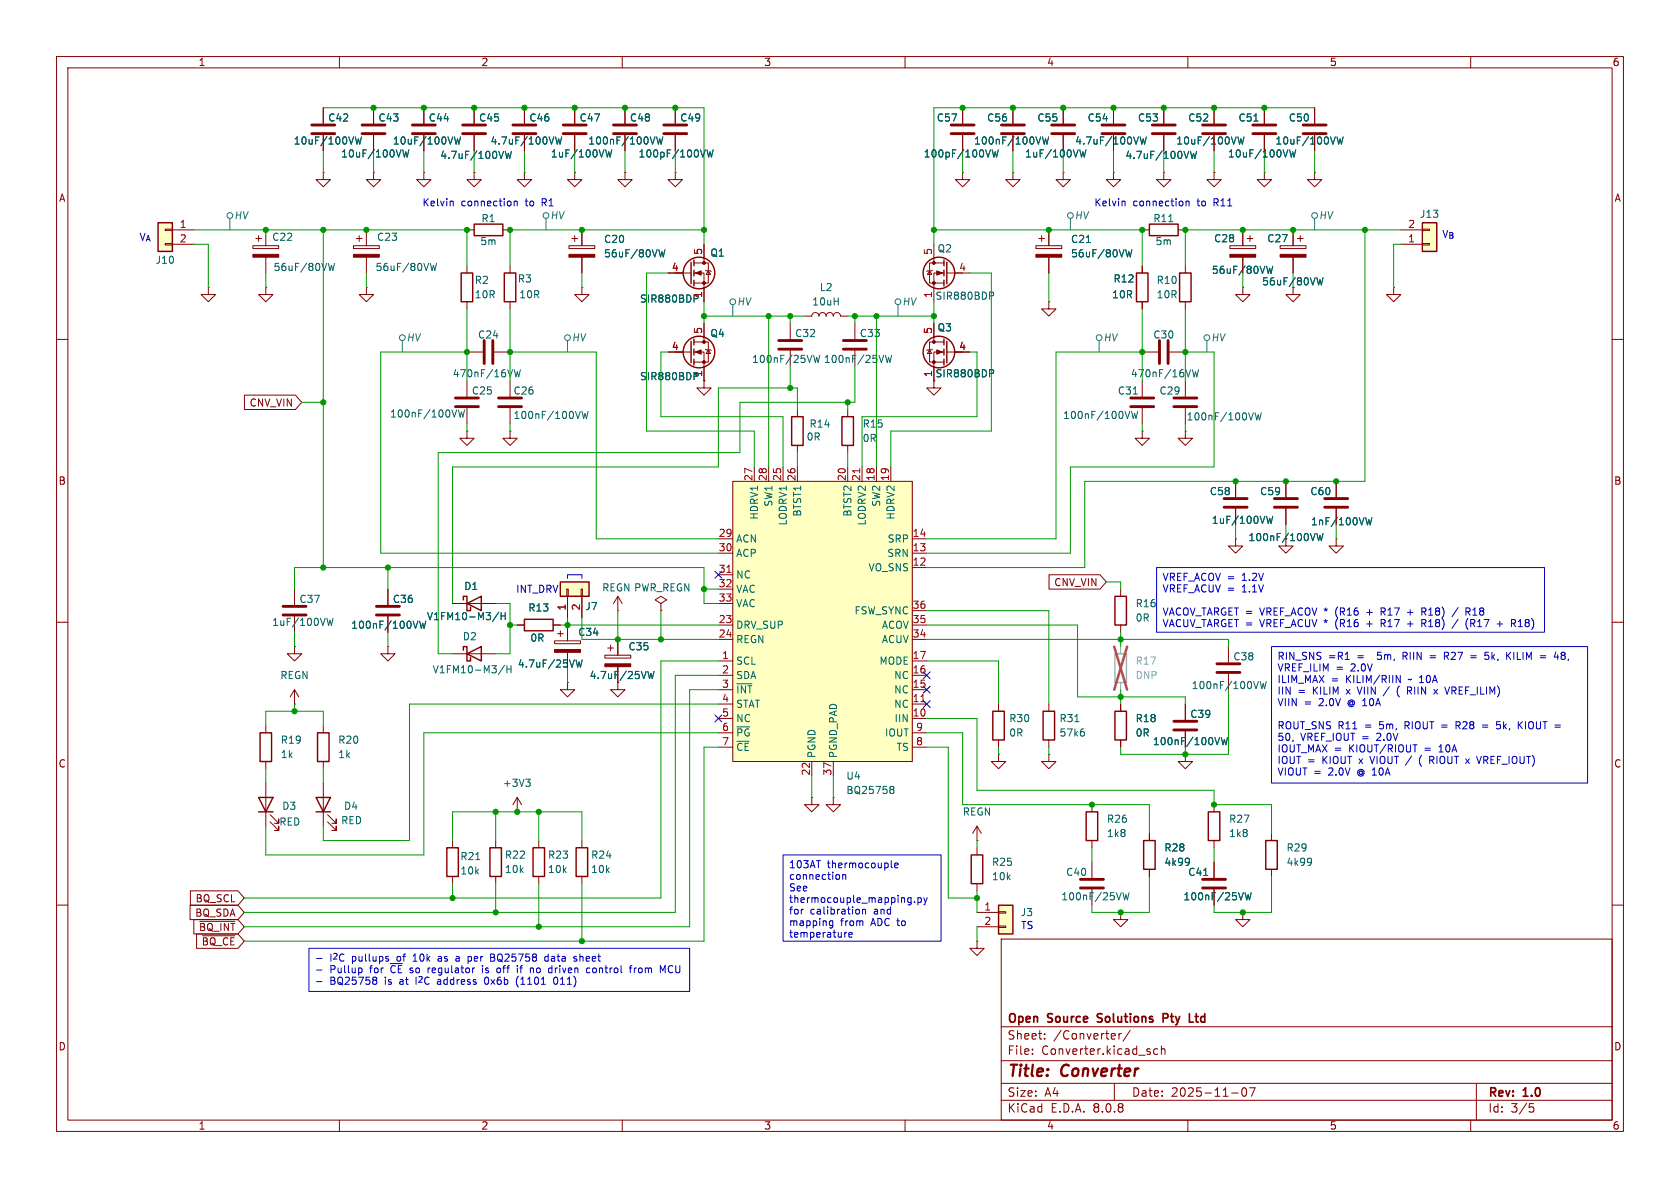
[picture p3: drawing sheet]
<svg xmlns="http://www.w3.org/2000/svg" width="297mm" height="210mm" viewBox="0 0 297 210" stroke-linecap="round" stroke-linejoin="round" font-family="sans-serif">
<defs><g id="words">
<g font-size="2.8" fill="#840000">
<text x="178" y="190.9">Title:</text>
<text x="187.7" y="190.9">Converter</text>
</g>
<g font-size="2.1" fill="#840000">
<text x="178" y="184">Sheet:</text>
<text x="178" y="181.2">Open</text>
<text x="185.3" y="181.2">Source</text>
<text x="186.2" y="184">/Converter/</text>
<text x="194.7" y="181.2">Solutions</text>
<text x="206.9" y="181.2">Pty</text>
<text x="212.1" y="181.2">Ltd</text>
<text x="178" y="186.7">File:</text>
<text x="184.1" y="186.7">Converter.kicad_sch</text>
<text x="178" y="196.9">KiCad</text>
<text x="178" y="194.1">Size:</text>
<text x="184.7" y="194.1">A4</text>
<text x="185.7" y="196.9">E.D.A.</text>
<text x="193.3" y="196.9">8.0.8</text>
<text x="200" y="194.1">Date:</text>
<text x="207" y="194.1">2025-11-07</text>
<text x="263" y="194.3">Rev:</text>
<text x="263" y="196.9">Id:</text>
<text x="267.1" y="196.9">3/5</text>
<text x="269.4" y="194.3">1.0</text>
</g>
<g font-size="1.8" fill="#840000">
<text x="35" y="11.9">1</text>
<text x="85" y="11.9">2</text>
<text x="135" y="11.9">3</text>
<text x="185" y="11.9">4</text>
<text x="235" y="11.9">5</text>
<text x="285" y="11.9">6</text>
<text x="10.3" y="35.9">A</text>
<text x="285.3" y="35.9">A</text>
<text x="44" y="72.1">CNV_VIN</text>
<text x="10.3" y="85.9">B</text>
<text x="285.3" y="85.9">B</text>
<text x="186.3" y="103.8">CNV_VIN</text>
<text x="10.3" y="135.9">C</text>
<text x="285.3" y="135.9">C</text>
<text x="34.5" y="159.7">BQ_SCL</text>
<text x="34.4" y="162.2">BQ_SDA</text>
<text x="35.1" y="164.8">~{BQ_INT}</text>
<text x="35.6" y="167.3">~{BQ_CE}</text>
<text x="10.3" y="185.9">D</text>
<text x="285.3" y="185.9">D</text>
<text x="35" y="199.9">1</text>
<text x="85" y="199.9">2</text>
<text x="135" y="199.9">3</text>
<text x="185" y="199.9">4</text>
<text x="235" y="199.9">5</text>
<text x="285" y="199.9">6</text>
</g>
<g font-size="1.8" fill="#006464">
<text x="57.9" y="21.7">C42</text>
<text x="66.8" y="21.7">C43</text>
<text x="75.7" y="21.7">C44</text>
<text x="84.6" y="21.7">C45</text>
<text x="93.5" y="21.7">C46</text>
<text x="102.4" y="21.7">C47</text>
<text x="111.3" y="21.7">C48</text>
<text x="120.2" y="21.7">C49</text>
<text x="165.5" y="21.7">C57</text>
<text x="174.4" y="21.7">C56</text>
<text x="183.3" y="21.7">C55</text>
<text x="192.2" y="21.7">C54</text>
<text x="201.1" y="21.7">C53</text>
<text x="210" y="21.7">C52</text>
<text x="218.9" y="21.7">C51</text>
<text x="227.7" y="21.7">C50</text>
<text x="51.8" y="25.8">10uF/100VW</text>
<text x="60.2" y="28">10uF/100VW</text>
<text x="69.4" y="25.8">10uF/100VW</text>
<text x="77.7" y="28.3">4.7uF/100VW</text>
<text x="86.6" y="25.8">4.7uF/100VW</text>
<text x="97.3" y="28">1uF/100VW</text>
<text x="103.9" y="25.8">100nF/100VW</text>
<text x="112.8" y="28">100pF/100VW</text>
<text x="163.2" y="28">100pF/100VW</text>
<text x="172.1" y="25.8">100nF/100VW</text>
<text x="181.1" y="28">1uF/100VW</text>
<text x="190" y="25.8">4.7uF/100VW</text>
<text x="198.9" y="28.3">4.7uF/100VW</text>
<text x="207.8" y="25.8">10uF/100VW</text>
<text x="217" y="28">10uF/100VW</text>
<text x="225.4" y="25.8">10uF/100VW</text>
<text x="85" y="39.5">R1</text>
<text x="203.8" y="39.5">R11</text>
<text x="250.9" y="38.7">J13</text>
<text x="27.4" y="46.8">J10</text>
<text x="48" y="42.8">C22</text>
<text x="66.6" y="42.8">C23</text>
<text x="84.8" y="43.5">5m</text>
<text x="106.7" y="45.7">56uF/80VW</text>
<text x="106.7" y="43.2">C20</text>
<text x="125.5" y="45.6">Q1</text>
<text x="165.6" y="44.8">Q2</text>
<text x="189.2" y="45.7">56uF/80VW</text>
<text x="189.2" y="43.2">C21</text>
<text x="204.2" y="43.5">5m</text>
<text x="214.5" y="43">C28</text>
<text x="223.9" y="43">C27</text>
<text x="48.3" y="48.1">56uF/80VW</text>
<text x="66.3" y="48.1">56uF/80VW</text>
<text x="83.8" y="50.4">R2</text>
<text x="83.8" y="52.9">10R</text>
<text x="91.4" y="50.1">R3</text>
<text x="91.7" y="52.9">10R</text>
<text x="113" y="53.7">SIR880BDP</text>
<text x="144.8" y="51.7">L2</text>
<text x="165.3" y="53.2">SIR880BDP</text>
<text x="196.5" y="52.9">10R</text>
<text x="196.8" y="50.1">R12</text>
<text x="204.4" y="50.4">R10</text>
<text x="204.4" y="52.9">10R</text>
<text x="214.1" y="48.6">56uF/80VW</text>
<text x="223" y="50.6">56uF/80VW</text>
<text x="125.5" y="59.8">Q4</text>
<text x="140.5" y="59.8">C32</text>
<text x="143.5" y="54.2">10uH</text>
<text x="151.9" y="59.8">C33</text>
<text x="165.6" y="58.8">Q3</text>
<text x="84.4" y="60">C24</text>
<text x="132.9" y="64.4">100nF/25VW</text>
<text x="145.6" y="64.4">100nF/25VW</text>
<text x="203.8" y="60">C30</text>
<text x="79.9" y="66.9">470nF/16VW</text>
<text x="83.3" y="70">C25</text>
<text x="90.7" y="70">C26</text>
<text x="113" y="67.4">SIR880BDP</text>
<text x="165.3" y="66.9">SIR880BDP</text>
<text x="197.5" y="70">C31</text>
<text x="199.8" y="66.9">470nF/16VW</text>
<text x="204.9" y="70">C29</text>
<text x="68.8" y="74">100nF/100VW</text>
<text x="90.7" y="74.3">100nF/100VW</text>
<text x="143" y="75.8">R14</text>
<text x="152.4" y="75.8">R15</text>
<text x="187.8" y="74.3">100nF/100VW</text>
<text x="209.7" y="74.5">100nF/100VW</text>
<text x="142.5" y="78.1">0R</text>
<text x="152.4" y="78.3">0R</text>
<text x="136.8" y="89.7" transform="rotate(-90 136.8 89.7)">SW1</text>
<text x="155.8" y="89.7" transform="rotate(-90 155.8 89.7)">SW2</text>
<text x="213.8" y="87.7">C58</text>
<text x="222.7" y="87.7">C59</text>
<text x="231.6" y="87.7">C60</text>
<text x="134.2" y="92" transform="rotate(-90 134.2 92)">HDRV1</text>
<text x="139.3" y="93" transform="rotate(-90 139.3 93)">LODRV1</text>
<text x="141.8" y="91.4" transform="rotate(-90 141.8 91.4)">BTST1</text>
<text x="150.7" y="91.4" transform="rotate(-90 150.7 91.4)">BTST2</text>
<text x="153.3" y="93" transform="rotate(-90 153.3 93)">LODRV2</text>
<text x="158.3" y="92" transform="rotate(-90 158.3 92)">HDRV2</text>
<text x="214.1" y="92.8">1uF/100VW</text>
<text x="220.6" y="95.9">100nF/100VW</text>
<text x="231.7" y="93.1">1nF/100VW</text>
<text x="130" y="96.1">ACN</text>
<text x="130" y="98.7">ACP</text>
<text x="153.4" y="101.2">VO_SNS</text>
<text x="156.8" y="98.7">SRN</text>
<text x="156.8" y="96.1">SRP</text>
<text x="52.8" y="106.8">C37</text>
<text x="69.4" y="106.8">C36</text>
<text x="82" y="104.5">D1</text>
<text x="106.4" y="104.7">REGN PWR_REGN</text>
<text x="130" y="102.5">NC</text>
<text x="130" y="105">VAC</text>
<text x="130" y="107.5">VAC</text>
<text x="200.7" y="107.5">R16</text>
<text x="48" y="110.8">1uF/100VW</text>
<text x="62" y="111.4">100nF/100VW</text>
<text x="75.4" y="109.8">V1FM10-M3/H</text>
<text x="81.7" y="113.4">D2</text>
<text x="93.3" y="108.3">R13</text>
<text x="93.7" y="113.6">0R</text>
<text x="102.1" y="112.6">C34</text>
<text x="103.4" y="108.1">J7</text>
<text x="130" y="111.4">DRV_SUP</text>
<text x="130" y="113.9">REGN</text>
<text x="151" y="108.8">FSW_SYNC</text>
<text x="155.8" y="113.9">ACUV</text>
<text x="155.8" y="111.4">ACOV</text>
<text x="200.7" y="110.1">0R</text>
<text x="76.4" y="119.2">V1FM10-M3/H</text>
<text x="91.4" y="118.2">4.7uF/25VW</text>
<text x="111" y="115.2">C35</text>
<text x="130" y="117.7">SCL</text>
<text x="155.4" y="117.7">MODE</text>
<text x="217.9" y="116.9">C38</text>
<text x="49.5" y="120.2">REGN</text>
<text x="104.1" y="120.2">4.7uF/25VW</text>
<text x="130" y="120.2">SDA</text>
<text x="130" y="122.8">~{INT}</text>
<text x="130" y="125.3">STAT</text>
<text x="158" y="125.3">NC</text>
<text x="158" y="122.8">NC</text>
<text x="158" y="120.2">NC</text>
<text x="210.6" y="122">100nF/100VW</text>
<text x="49.5" y="131.7">R19</text>
<text x="59.7" y="131.7">R20</text>
<text x="130" y="127.9">NC</text>
<text x="130" y="130.4">~{PG}</text>
<text x="156.3" y="130.4">IOUT</text>
<text x="158" y="127.9">IIN</text>
<text x="178.3" y="130.4">0R</text>
<text x="178.3" y="127.9">R30</text>
<text x="187.2" y="127.9">R31</text>
<text x="187.2" y="130.4">57k6</text>
<text x="200.7" y="130.4">0R</text>
<text x="200.7" y="127.9">R18</text>
<text x="203.7" y="131.9">100nF/100VW</text>
<text x="210.3" y="127.1">C39</text>
<text x="49.5" y="134.2">1k</text>
<text x="59.7" y="134.2">1k</text>
<text x="130" y="132.9">~{CE}</text>
<text x="144.4" y="134.1" transform="rotate(-90 144.4 134.1)">PGND</text>
<text x="148.2" y="134.1" transform="rotate(-90 148.2 134.1)">PGND_PAD</text>
<text x="158.4" y="132.9">TS</text>
<text x="49.8" y="143.4">D3</text>
<text x="60.7" y="143.4">D4</text>
<text x="88.8" y="139.3">+3V3</text>
<text x="149.5" y="138">U4</text>
<text x="149.5" y="140.6">BQ25758</text>
<text x="49.3" y="146.2">RED</text>
<text x="60.2" y="145.9">RED</text>
<text x="170.1" y="144.4">REGN</text>
<text x="195.6" y="148.2">1k8</text>
<text x="195.6" y="145.6">R26</text>
<text x="217.2" y="148.2">1k8</text>
<text x="217.2" y="145.6">R27</text>
<text x="81.3" y="154.8">10k</text>
<text x="81.3" y="152.2">R21</text>
<text x="89.2" y="154.5">10k</text>
<text x="89.2" y="152">R22</text>
<text x="96.8" y="154.5">10k</text>
<text x="96.8" y="152">R23</text>
<text x="104.4" y="154.5">10k</text>
<text x="104.4" y="152">R24</text>
<text x="175.3" y="155.8">10k</text>
<text x="175.3" y="153.3">R25</text>
<text x="188.4" y="155">C40</text>
<text x="205.7" y="150.7">R28</text>
<text x="205.7" y="153.3">4k99</text>
<text x="210" y="155">C41</text>
<text x="227.3" y="150.7">R29</text>
<text x="227.3" y="153.3">4k99</text>
<text x="187.5" y="159.4">100nF/25VW</text>
<text x="209.1" y="159.4">100nF/25VW</text>
<text x="180.3" y="162.2">J3</text>
</g>
<g font-size="1.8" fill="#a90000">
<text x="31.7" y="40.4">1</text>
<text x="248.8" y="40.4">2</text>
<text x="31.7" y="42.9">2</text>
<text x="124.2" y="45.2" transform="rotate(-90 124.2 45.2)">5</text>
<text x="164.8" y="45.2" transform="rotate(-90 164.8 45.2)">5</text>
<text x="248.8" y="42.9">1</text>
<text x="118.7" y="48">4</text>
<text x="124.2" y="52.8" transform="rotate(-90 124.2 52.8)">1</text>
<text x="164.8" y="52.8" transform="rotate(-90 164.8 52.8)">1</text>
<text x="169.5" y="48">4</text>
<text x="124.2" y="59.1" transform="rotate(-90 124.2 59.1)">5</text>
<text x="164.8" y="59.1" transform="rotate(-90 164.8 59.1)">5</text>
<text x="118.7" y="62">4</text>
<text x="169.5" y="62">4</text>
<text x="124.2" y="66.7" transform="rotate(-90 124.2 66.7)">1</text>
<text x="164.8" y="66.7" transform="rotate(-90 164.8 66.7)">1</text>
<text x="133.1" y="85.1" transform="rotate(-90 133.1 85.1)">27</text>
<text x="135.6" y="85.1" transform="rotate(-90 135.6 85.1)">28</text>
<text x="138.2" y="85.1" transform="rotate(-90 138.2 85.1)">25</text>
<text x="140.7" y="85.1" transform="rotate(-90 140.7 85.1)">26</text>
<text x="149.6" y="85.1" transform="rotate(-90 149.6 85.1)">20</text>
<text x="152.1" y="85.1" transform="rotate(-90 152.1 85.1)">21</text>
<text x="154.7" y="85.1" transform="rotate(-90 154.7 85.1)">18</text>
<text x="157.2" y="85.1" transform="rotate(-90 157.2 85.1)">19</text>
<text x="127" y="95">29</text>
<text x="161.2" y="95">14</text>
<text x="127" y="97.5">30</text>
<text x="127" y="101.3">31</text>
<text x="161.2" y="100.1">12</text>
<text x="161.2" y="97.5">13</text>
<text x="127" y="103.9">32</text>
<text x="127" y="106.4">33</text>
<text x="161.2" y="107.7">36</text>
<text x="100.1" y="108" transform="rotate(-90 100.1 108)">1</text>
<text x="102.6" y="108" transform="rotate(-90 102.6 108)">2</text>
<text x="127" y="110.2">23</text>
<text x="127" y="112.8">24</text>
<text x="161.2" y="112.8">34</text>
<text x="161.2" y="110.2">35</text>
<text x="127.6" y="116.6">1</text>
<text x="127.6" y="119.1">2</text>
<text x="161.2" y="119.1">16</text>
<text x="161.2" y="116.6">17</text>
<text x="127.6" y="121.7">3</text>
<text x="127.6" y="124.2">4</text>
<text x="161.2" y="124.2">11</text>
<text x="161.2" y="121.7">15</text>
<text x="127.6" y="126.7">5</text>
<text x="127.6" y="129.3">6</text>
<text x="127.6" y="131.8">7</text>
<text x="161.2" y="126.7">10</text>
<text x="161.9" y="131.8">8</text>
<text x="161.9" y="129.3">9</text>
<text x="143.3" y="137.2" transform="rotate(-90 143.3 137.2)">22</text>
<text x="147.1" y="137.2" transform="rotate(-90 147.1 137.2)">37</text>
<text x="173.9" y="161">1</text>
<text x="173.9" y="163.6">2</text>
</g>
<g font-size="1.8" fill="#484848">
<text x="41.3" y="39">HV</text>
<text x="97.2" y="39">HV</text>
<text x="189.9" y="39">HV</text>
<text x="233.1" y="39">HV</text>
<text x="130.2" y="54.2">HV</text>
<text x="159.4" y="54.2">HV</text>
<text x="71.8" y="60.6">HV</text>
<text x="101" y="60.6">HV</text>
<text x="195" y="60.6">HV</text>
<text x="214.1" y="60.6">HV</text>
</g>
<g font-size="1.8" fill="#0000c2">
<text x="74.6" y="36.7">Kelvin</text>
<text x="81.5" y="36.7">connection</text>
<text x="93" y="36.7">to</text>
<text x="96.1" y="36.7">R1</text>
<text x="193.4" y="36.7">Kelvin</text>
<text x="200.3" y="36.7">connection</text>
<text x="211.8" y="36.7">to</text>
<text x="214.8" y="36.7">R11</text>
<text x="24.5" y="42.8">V_{A}</text>
<text x="254.9" y="42.3">V_{B}</text>
<text x="91.1" y="105">INT_DRV</text>
<text x="205.4" y="103">VREF_ACOV =</text>
<text x="205.4" y="105.1">VREF_ACUV =</text>
<text x="219.7" y="103">1.2V</text>
<text x="219.7" y="105.1">1.1V</text>
<text x="205.4" y="109.1">VACOV_TARGET =</text>
<text x="205.4" y="111.2">VACUV_TARGET =</text>
<text x="222.9" y="109.1">VREF_ACOV *</text>
<text x="222.9" y="111.2">VREF_ACUV *</text>
<text x="236.5" y="109.1">(R16</text>
<text x="236.5" y="111.2">(R16</text>
<text x="242.2" y="109.1">+</text>
<text x="242.2" y="111.2">+</text>
<text x="245" y="109.1">R17</text>
<text x="245" y="111.2">R17</text>
<text x="249.8" y="109.1">+</text>
<text x="249.8" y="111.2">+</text>
<text x="252.6" y="109.1">R18)</text>
<text x="252.6" y="111.2">R18)</text>
<text x="260.8" y="109.1">R18</text>
<text x="260.8" y="111.2">(R17</text>
<text x="266.5" y="111.2">+</text>
<text x="269.2" y="111.2">R18)</text>
<text x="225.7" y="117">RIN_SNS</text>
<text x="225.7" y="119">VREF_ILIM</text>
<text x="234.8" y="117">=R1</text>
<text x="236.2" y="119">=</text>
<text x="238.9" y="119">2.0V</text>
<text x="240.1" y="117">=</text>
<text x="244" y="117">5m,</text>
<text x="248.7" y="117">RIIN</text>
<text x="256.4" y="117">R27</text>
<text x="261.2" y="117">=</text>
<text x="264" y="117">5k,</text>
<text x="268" y="117">KILIM</text>
<text x="274.1" y="117">=</text>
<text x="276.9" y="117">48,</text>
<text x="225.7" y="121.1">ILIM_MAX</text>
<text x="225.7" y="123.1">IIN</text>
<text x="225.7" y="125.2">VIIN</text>
<text x="229.5" y="123.1">=</text>
<text x="230.5" y="125.2">=</text>
<text x="232.2" y="123.1">KILIM</text>
<text x="233.3" y="125.2">2.0V</text>
<text x="235.3" y="121.1">=</text>
<text x="238.1" y="121.1">KILIM/RIIN</text>
<text x="238.3" y="123.1">x</text>
<text x="238.6" y="125.2">@ 10A</text>
<text x="240.5" y="123.1">VIIN</text>
<text x="249.3" y="121.1">~ 10A</text>
<text x="249.8" y="123.1">RIIN</text>
<text x="257" y="123.1">VREF_ILIM)</text>
<text x="225.7" y="129.2">ROUT_SNS R11</text>
<text x="225.7" y="131.3">50,</text>
<text x="229.9" y="131.3">VREF_IOUT =</text>
<text x="241.4" y="129.2">=</text>
<text x="243.6" y="131.3">2.0V</text>
<text x="244.1" y="129.2">5m,</text>
<text x="248.8" y="129.2">RIOUT =</text>
<text x="258.2" y="129.2">R28</text>
<text x="263.1" y="129.2">=</text>
<text x="265.8" y="129.2">5k,</text>
<text x="269.8" y="129.2">KIOUT</text>
<text x="225.7" y="133.3">IOUT_MAX =</text>
<text x="225.7" y="135.4">IOUT =</text>
<text x="225.7" y="137.4">VIOUT =</text>
<text x="233.9" y="135.4">KIOUT</text>
<text x="235" y="137.4">2.0V</text>
<text x="238.6" y="133.3">KIOUT/RIOUT</text>
<text x="240.3" y="137.4">@ 10A</text>
<text x="240.6" y="135.4">x</text>
<text x="242.8" y="135.4">VIOUT /</text>
<text x="252.1" y="133.3">=</text>
<text x="253.8" y="135.4">RIOUT x</text>
<text x="254.9" y="133.3">10A</text>
<text x="262.6" y="135.4">VREF_IOUT)</text>
<text x="139.4" y="153.8">103AT</text>
<text x="139.4" y="155.9">connection</text>
<text x="146.2" y="153.8">thermocouple</text>
<text x="139.4" y="157.9">See</text>
<text x="139.4" y="159.9">thermocouple_mapping.py</text>
<text x="139.4" y="162">for</text>
<text x="143.2" y="162">calibration</text>
<text x="154.6" y="162">and</text>
<text x="139.4" y="164">mapping</text>
<text x="139.4" y="166.1">temperature</text>
<text x="148.6" y="164">from</text>
<text x="154.1" y="164">ADC to</text>
<text x="180.4" y="164.4">TS</text>
<text x="58.3" y="170.3">I^{2}Cpullups</text>
<text x="58.3" y="172.4">Pullup</text>
<text x="65.5" y="172.4">for</text>
<text x="69.4" y="172.4">~{CE}</text>
<text x="70.4" y="170.3">of</text>
<text x="72.9" y="172.4">so</text>
<text x="73.5" y="170.3">10k</text>
<text x="76.3" y="172.4">regulator</text>
<text x="78.1" y="170.3">as</text>
<text x="81.5" y="170.3">a</text>
<text x="83.8" y="170.3">per</text>
<text x="86.1" y="172.4">is</text>
<text x="88" y="170.3">BQ25758</text>
<text x="88.9" y="172.4">off</text>
<text x="92.7" y="172.4">if</text>
<text x="95.2" y="172.4">no</text>
<text x="97.8" y="170.3">data</text>
<text x="98.7" y="172.4">driven</text>
<text x="103.1" y="170.3">sheet</text>
<text x="105.6" y="172.4">control</text>
<text x="113.5" y="172.4">from</text>
<text x="119" y="172.4">MCU</text>
<text x="58.3" y="174.4">BQ25758</text>
<text x="68.1" y="174.4">is</text>
<text x="70.9" y="174.4">at</text>
<text x="74" y="174.4">I^{2}Caddress</text>
<text x="86.5" y="174.4">0x6b</text>
<text x="92.3" y="174.4">(1101</text>
<text x="99.2" y="174.4">011)</text>
</g>
<g font-size="1.8" fill="#989898">
<text x="200.7" y="117.7">R17</text>
<text x="200.7" y="120.2">DNP</text>
</g>
</g></defs>
<g fill="none" stroke="#840000" stroke-width=".18">
<path d="M10 10h277v190h-277zM12 12h273v186h-273zM60 10v2M92.7 19.1v2.7M110 10v2M160 10v2M210 10v2M260 10v2M92.7 23.9v2.8M119.4 30.5v1.3h1.2l-1.2 1.2-1.3-1.2h1.3M119.4 30.5h.1M10 60h2"/>
<path d="M201.9 62.2h2.8M206.8 62.2h2.7M285 60h2M10 110h2M80 106.7h7.6M285 110h2M176.5 133.4v1.2h1.3l-1.3 1.3-1.2-1.3h1.2M176.5 133.4h.1M176.5 124.5v1.2M176.5 130.8v1.3M185.4 124.5v1.2M185.4 130.8v1.3"/>
<path d="M198.1 124.5v1.2M198.1 130.8v1.3M172.7 148.6h.1M172.7 146.1l-.7 1.2M172.7 146.1v2.5M172.7 149.9v1.2M172.7 156.2v1.3M172.7 146.1l.8 1.2M193 142.2v1.3M193 148.6v1.3M193 152.4v2.8M193 157.2v2.8"/>
<path d="M203.2 147.3v1.3M203.2 153.7v1.2M214.6 142.2v1.3M214.6 148.6v1.3M214.6 152.4v2.8M214.6 157.2v2.8M224.8 147.3v1.3M224.8 153.7v1.2M10 160h2M177 166h108v32h-108zM219.7 161.3v1.3h-1.3l1.3 1.2 1.3-1.2h-1.3M219.7 161.3h.1"/>
<path d="M285 160h2M60 198v2M110 198v2M160 198v2M177 194.5h108M177 191.5h108M177 187.5h108M177 181.5h108M182.5 186.3v.1M182.5 185.5v.1M184.7 183.6v.1M184.7 182.8v.1"/>
<path d="M197 191.5v3M197.8 182.7v1M198.2 182.7l-.2 .1-.2 .2M199.8 182.1l-1.3 2M204.7 185.5l-.5-.1-.2 .3v.4l.1 .2h.6M205.3 185.5l.2-.1 .4 .1 .1 .9M205.3 184.9v1.5M210 198v2M217.7 193.2h1.2M219.7 192.4l.2-.1a.81 .81 0 0 1 .6 .6 .81 .81 0 0 1-.3 .8l-.2 .1a.81 .81 0 0 1-.3-1.4zM220.9 192.3h1l-.7 1.5M260 198v2"/>
<path d="M261 191.5v6.5M270.4 195.1h.7M270.5 195.7h.4l.3 .3-.2 .5-.5 .1"/>
</g>
<path d="M194.1 179.3v.5M206.3 179.3l-.7-.1v1.5M206.3 179.9l-.7 .1M211.3 179.7h.5M211.5 179.2l.1 1.4M194 180.6l.2 .1M210.3 180.7h.7" fill="none" stroke="#840000" stroke-width=".3"/>
<path d="M81.9 106v-.6h.6v2.6h.7v-.7M82.5 106.7l2.6-1.3v2.6zM175.5 125.7h2v5.1h-2zM184.4 125.7h2v5.1h-2zM197.1 125.7h2v5.1h-2zM171.7 151.1h2v5.1h-2zM192 143.5h2.1v5.1h-2.1zM202.2 148.6h2v5.1h-2zM213.6 143.5h2v5.1h-2zM223.8 148.6h2v5.1h-2z" fill="none" stroke="#840000" stroke-width=".25"/>
<g fill="none" stroke="#006464" stroke-width=".18">
<path d="M98.2 24.2l.3 1.3 .3-.9 .2 .9 .3-1.3M210.8 65.3l.3 1.3 .2-.9 .3 .9 .3-1.3M88.2 108.2l-1.1 1.6M88.6 108.3v1.2M88.6 108.9h.7M89.3 108.3v1.2M190 127.6h.8M191.4 128.8h.2M191.5 129.3l.2 .3v.3l-.2 .2M198.5 157.8l.3 1.3 .3-.9 .2 .9 .3-1.3M210 151.7l.2 .1a1.07 1.07 0 0 1-.1 1.1M210.3 152.3l-.3 .2"/>
<path d="M212.8 154.8h.7M220.1 157.8l.3 1.3 .3-.9 .2 .9 .3-1.3M231.6 151.7l.2 .1a1.07 1.07 0 0 1-.1 1.1M231.9 152.3l-.3 .2"/>
</g>
<path d="M90.7 23.6h4M90.7 22.1h4M205 60.2v4.1M206.5 60.2v4.1M191 157h4.1M191 155.4h4.1M212.6 157h4.1M212.6 155.4h4.1" fill="none" stroke="#840000" stroke-width=".51"/>
<path d="M176.5 160h2.6v5.1h-2.6z" fill="#ffffc2"/>
<g fill="none" stroke="#840000" stroke-width=".18">
<path d="M217.4 43.4h4.6v.5h-4.6zM219.7 40.6v2.8M219.7 45.5v2.8M220.5 42.2h1M221 41.7v1M226.3 43.4h4.6v.5h-4.6zM228.6 40.6v2.8M228.6 45.5v2.8M229.4 42.2h1M229.9 41.7v1M246.4 50.8v1.3h-1.3l1.3 1.2 1.2-1.2h-1.2M246.4 50.8h.1"/>
<path d="M218.4 95.3v1.2h-1.2l1.2 1.3 1.3-1.3h-1.3M218.4 95.3h.1M218.4 85.1v2.8M218.4 89.9v2.8M227.3 95.3v1.2h-1.2l1.2 1.3 1.3-1.3h-1.3M227.3 85.1v2.8M227.3 89.9v2.8M236.2 95.3v1.2h-1.3l1.3 1.3 1.3-1.3h-1.3M236.2 95.3h.1M236.2 85.1v2.8M236.2 89.9v2.8M217.2 114.3v2.8"/>
<path d="M217.2 119.1v2.8M100.3 120.7v1.2h1.3l-1.3 1.3-1.2-1.3h1.2M100.3 120.7h.1M109.2 120.7v1.2h1.3l-1.3 1.3-1.3-1.3h1.3M102.9 148.6v1.3M102.9 154.9v1.3M172.7 161.3h3.8M172.7 163.8h3.8M176.5 163.7h1.3v.3h-1.3zM176.5 161.2h1.3v.2h-1.3zM198.1 161.3v1.3h-1.3l1.3 1.2 1.3-1.2h-1.3M198.1 161.3h.1"/>
</g>
<path d="M101.9 149.9h2v5h-2zM176.5 160h2.6v5.1h-2.6z" fill="none" stroke="#840000" stroke-width=".25"/>
<path d="M216.4 89.7h4.1M216.4 88.1h4.1M225.3 89.7h4.1M225.3 88.1h4.1M234.2 89.7h4.1M234.2 88.1h4.1M215.1 118.9h4.1M215.1 117.3h4.1" fill="none" stroke="#840000" stroke-width=".51"/>
<path d="M223.9 47.1l.3 1.2 .3-.9 .2 .9 .3-1.2M232.8 49.1l.3 1.3 .3-.9 .2 .9 .3-1.3M223.9 91.3l.3 1.2 .3-.9 .2 .9 .3-1.2M232.8 94.3l.3 1.3 .3-.9 .2 .9 .3-1.3M241.4 91.5l.3 1.3 .3-.9 .2 .9 .3-1.3M222.8 120.5l.3 1.2 .2-.9 .3 .9 .3-1.2" fill="none" stroke="#006464" stroke-width=".18"/>
<g fill="#840000" stroke="#840000" stroke-width=".18">
<path d="M226.3 45h4.6v.5h-4.6z"/>
<path d="M217.4 45h4.6v.5h-4.6z"/>
</g>
<path d="M251.5 39.4h2.5v5.1h-2.5z" fill="#ffffc2"/>
<g fill="none" stroke="#840000" stroke-width=".18">
<path d="M110.5 19.1v2.7M119.4 19.1v2.7M196.8 19.1v2.7M223.5 19.1v2.7M101.6 30.5v1.3h1.3l-1.3 1.2-1.3-1.2h1.3M101.6 30.5h.1M110.5 23.9v2.8M119.4 23.9v2.8M170.2 30.5v1.3h-1.3l1.3 1.2 1.2-1.2h-1.2M170.2 30.5h.1M196.8 23.9v2.8M214.6 30.5v1.3h-1.2l1.2 1.2 1.3-1.2h-1.3"/>
<path d="M214.6 30.5h.1M223.5 30.5v1.3h-1.3l1.3 1.2 1.3-1.2h-1.3M223.5 30.5h.1M223.5 23.9v2.8M219.7 50.8v1.3h-1.3l1.3 1.2 1.3-1.2h-1.3M219.7 50.8h.1M228.6 50.8v1.3h-1.3l1.3 1.2 1.3-1.2h-1.3M247.6 43.2h3.9M247.6 40.6h3.9M251.5 40.5h1.2v.3h-1.2zM251.5 43.1h1.2v.2h-1.2zM209.5 67.3v2.8"/>
<path d="M209.5 72.1v2.8M80 115.6h7.6M98 113.3h4.6v.5h-4.6zM98.6 112h1M99.1 111.5v1M100.3 110.5v2.8M100.3 115.3v2.8M106.9 115.8h4.6v.5h-4.6zM107.4 114.6h1.1M107.9 114v1.1M109.2 113v2.8M109.2 117.9v2.8"/>
</g>
<path d="M251.5 39.4h2.5v5.1h-2.5zM81.9 114.9v-.6h.6v2.5h.7v-.6M82.5 115.6l2.6-1.3v2.5z" fill="none" stroke="#840000" stroke-width=".25"/>
<path d="M108.5 23.6h4M108.5 22.1h4M117.3 23.6h4.1M117.3 22.1h4.1M194.8 23.6h4.1M194.8 22.1h4.1M221.5 23.6h4.1M221.5 22.1h4.1M207.5 71.9h4.1M207.5 70.4h4.1" fill="none" stroke="#840000" stroke-width=".51"/>
<path d="M116.1 24.2l.3 1.3 .2-.9 .3 .9 .3-1.3M125 26.5l.3 1.3 .2-.9 .3 .9 .3-1.3M201.6 24.2l.3 1.3 .2-.9 .3 .9 .3-1.3M221.7 21.4h.7M228 26.5l.3 1.3 .2-.9 .3 .9 .3-1.3M221.9 73l.3 1.2 .2-.9 .3 .9 .3-1.2M89.2 117.6l-1.1 1.6M89.6 117.7v1.2M89.6 118.3h.7M90.3 117.7v1.2M101.8 116.7l.3 1.2 .3-.9 .2 .9 .3-1.2M114.5 118.7l.3 1.3 .3-.9 .2 .9 .3-1.3" fill="none" stroke="#006464" stroke-width=".18"/>
<g fill="#840000" stroke="#840000" stroke-width=".18">
<path d="M106.9 117.3h4.6v.6h-4.6z"/>
<path d="M98 114.8h4.6v.5h-4.6z"/>
</g>
<path d="M27.9 39.4h2.6v5.1h-2.6z" fill="#ffffc2"/>
<g fill="none" stroke="#840000" stroke-width=".18">
<path d="M170.2 19.1v2.7M179.1 19.1v2.7M188 19.1v2.7M205.7 19.1v2.7M214.6 19.1v2.7M232.4 19.1v2.7M170.2 23.9v2.8M179.1 30.5v1.3h-1.3l1.3 1.2 1.2-1.2h-1.2M179.1 30.5h.1M179.1 23.9v2.8M188 30.5v1.3h-1.3l1.3 1.2 1.2-1.2h-1.2M188 30.5h.1"/>
<path d="M188 23.9v2.8M196.8 30.5v1.3h-1.2l1.2 1.2 1.3-1.2h-1.3M196.8 30.5h.1M205.7 30.5v1.3h-1.2l1.2 1.2 1.3-1.2h-1.3M205.7 30.5h.1M205.7 23.9v2.8M214.6 23.9v2.8M232.4 30.5v1.3h-1.3l1.3 1.2 1.3-1.2h-1.3M232.4 30.5h.1M232.4 23.9v2.8M29.2 43.1h1.3v.2h-1.3zM29.2 40.5h1.3v.3h-1.3z"/>
<path d="M30.5 40.6h3.8M30.5 43.2h3.8M36.8 50.8v1.3h1.3l-1.3 1.2-1.2-1.2h1.2M36.8 50.8h.1M44.7 43.4h4.6v.5h-4.6zM45.2 42.2h1M45.7 41.7v1M47 50.8v1.3h1.3l-1.3 1.2-1.3-1.2h1.3M47 50.8h.1M47 40.6v2.8M47 45.5v2.8M82.5 47v1.3"/>
<path d="M82.5 53.3v1.3M164.3 47.9l.4 .6h-.7zM164.8 47.8l-.1 .1h-.7l-.2 .1M165.1 43.2v3.3M166.9 48.3h-1.8v5M166.9 46.5h-2.6v3.5h2.6M167.4 48.3h4M185.4 53.3v1.3h1.3l-1.3 1.3-1.3-1.3h1.3M185.4 53.3h.1M82.5 76.2v1.3h1.3l-1.3 1.2-1.2-1.2h1.2M82.5 76.2h.1M82.5 67.3v2.8"/>
<path d="M82.5 72.1v2.8M90.2 76.2v1.3h1.2l-1.2 1.2-1.3-1.2h1.3M90.2 76.2h.1M90.2 67.3v2.8M90.2 72.1v2.8M52.1 114.3v1.3h1.2l-1.2 1.2-1.3-1.2h1.3M52.1 114.3h.1M52.1 104.1v2.8M52.1 109v2.8M68.6 114.3v1.3h1.2l-1.2 1.2-1.3-1.2h1.3M68.6 114.3h.1M68.6 104.1v2.8"/>
<path d="M68.6 109v2.8M116.8 106.7l1.1-.7-1.1-.6-1 .6 1 .7v1.3M116.8 108h.1M52.1 124.5h.1M52.1 121.9v2.6M52.1 121.9l-.8 1.3M52.1 121.9l.7 1.3"/>
</g>
<g fill="none" stroke="#840000" stroke-width=".25">
<path d="M27.9 39.4h2.6v5.1h-2.6zM81.5 48.3h2.1v5h-2.1zM166.9 46v1M166.9 47.8v1M166.9 49.5v1M167.4 46.4v3.8"/>
<circle cx="166" cy="48.3" r="2.79"/>
</g>
<g fill="none" stroke="#840000" stroke-width=".51">
<path d="M168.1 23.6h4.1M168.1 22.1h4.1M177 23.6h4.1M177 22.1h4.1M185.9 23.6h4.1M185.9 22.1h4.1M203.7 23.6h4.1M203.7 22.1h4.1M212.6 23.6h4.1M212.6 22.1h4.1M230.4 23.6h4M230.4 22.1h4"/>
<path d="M80.5 71.9h4.1M80.5 70.4h4.1M88.1 71.9h4.1M88.1 70.4h4.1M50 108.7h4.1M50 107.2h4.1M66.5 108.7h4.1M66.5 107.2h4.1"/>
</g>
<path d="M175.4 26.5l.3 1.3 .2-.9 .3 .9 .3-1.3M184.3 24.2l.3 1.3 .2-.9 .3 .9 .3-1.3M190.9 26.5l.3 1.3 .2-.9 .3 .9 .3-1.3M210.5 26.7l.3 1.3 .2-.9 .2 .9 .3-1.3M218.8 24.2l.3 1.3 .3-.9 .2 .9 .3-1.3M236.4 24.2l.3 1.3 .2-.9 .2 .9 .4-1.3M58 46.6l.3 1.2 .3-.9 .2 .9 .3-1.2M174.9 51.6h.5l.3 .3-.2 .3-.6 .1M81 72.5l.3 1.2 .3-.9 .2 .9 .3-1.2M102.9 72.7l.3 1.3 .2-.9 .3 .9 .3-1.3M57.8 109.3l.3 1.3 .2-.9 .3 .9 .3-1.3M74.2 109.8l.3 1.3 .2-.9 .3 .9 .3-1.3" fill="none" stroke="#006464" stroke-width=".18"/>
<g fill="#840000" stroke="#840000" stroke-width=".18">
<path d="M44.7 45h4.6v.5h-4.6z"/>
<path d="M165.6 47.9l1 .4-1 .3z"/>
<circle cx="165.1" cy="50" r=".25"/>
<circle cx="165.1" cy="46.5" r=".25"/>
</g>
<path d="M99.1 102.9h5v2.5h-5z" fill="#ffffc2"/>
<g fill="none" stroke="#840000" stroke-width=".18">
<path d="M57.1 19.1v2.7M66 19.1v2.7M74.9 19.1v2.7M101.6 19.1v2.7M57.1 30.5v1.3h1.3l-1.3 1.2-1.2-1.2h1.2M57.1 30.5h.1M57.1 23.9v2.8M66 30.5v1.3h1.3l-1.3 1.2-1.2-1.2h1.2M66 30.5h.1M66 23.9v2.8M74.9 30.5v1.3h1.3l-1.3 1.2-1.2-1.2h1.2M74.9 30.5h.1"/>
<path d="M74.9 23.9v2.8M83.8 30.5v1.3h1.3l-1.3 1.2-1.3-1.2h1.3M83.8 30.5h.1M92.7 30.5v1.3h1.3l-1.3 1.2-1.3-1.2h1.3M92.7 30.5h.1M101.6 23.9v2.8M110.5 30.5v1.3h1.3l-1.3 1.2-1.3-1.2h1.3M110.5 30.5h.1M62.5 43.4h4.6v.5h-4.6zM63 42.2h1M63.5 41.7v1M64.8 50.8v1.3h1.2l-1.2 1.2-1.3-1.2h1.3"/>
<path d="M64.8 50.8h.1M64.8 40.6v2.8M64.8 45.5v2.8M82.5 40.6h1.3M88.9 40.6h1.3M90.2 47v1.3M90.2 53.3v1.3M100.6 43.4h4.6v.5h-4.6zM101.1 42.2h1M101.6 41.7v1M102.9 50.8v1.3h1.2l-1.2 1.2-1.3-1.2h1.3M102.9 50.8h.1"/>
<path d="M102.9 40.6v2.8M102.9 45.5v2.8M139.7 57.2v2.7M142.2 55.9h1.3a.64 .64 0 0 1 .6-.7 .64 .64 0 0 1 .7 .7 .64 .64 0 0 1 .6-.7 .64 .64 0 0 1 .6 .7 .64 .64 0 0 1 .7-.7 .64 .64 0 0 1 .6 .7 .64 .64 0 0 1 .7-.7 .64 .64 0 0 1 .6 .7h1.3M151.1 57.2v2.7M165.1 57.2v3.3M183.1 43.4h4.6v.5h-4.6zM183.6 42.2h1.1M184.1 41.7v1M185.4 40.6v2.8M185.4 45.5v2.8M201.9 47v1.3"/>
<path d="M201.9 53.3v1.3M201.9 40.6h1.3M208.3 40.6h1.2M209.5 47v1.3M209.5 53.3v1.3M82.5 62.2h2.8M87.4 62.2h2.8M124.5 67.3v1.3h1.2l-1.2 1.3-1.3-1.3h1.3M124.5 67.3h.1M139.7 62v2.8M141 72.4v1.3M141 78.7v1.3"/>
<path d="M149.9 72.4v1.3M149.9 78.7v1.3M151.1 62v2.8M164.3 61.8l.4 .7h-.7zM164.8 61.7l-.1 .1h-.7l-.2 .2M166.9 62.2h-1.8v6.4h1.3l-1.3 1.3-1.3-1.3h1.3M166.9 60.5h-2.6v3.5h2.6M167.4 62.2h4M201.9 76.2v1.3h-1.2l1.2 1.2 1.3-1.2h-1.3M201.9 76.2h.1M201.9 67.3v2.8M201.9 72.1v2.8"/>
<path d="M209.5 76.2v1.3h-1.2l1.2 1.2 1.3-1.2h-1.3M209.5 76.2h.1M91.4 110.5h1.3M97.8 110.5h1.3M100.2 104.1h.3v1.3h-.3zM100.3 105.4v3.8M102.7 104.1h.3v1.3h-.3zM102.9 105.4v3.8M109.2 108h.1M109.2 105.4l-.7 1.3M109.2 105.4v2.6M109.2 105.4l.8 1.3"/>
<path d="M198.1 104.1v1.3M198.1 110.5v1.3M47 128.3v1.2M47 134.6v1.3M47 138.4v7.7M57.1 128.3v1.2M57.1 134.6v1.3M57.1 138.4v7.7M185.4 133.4v1.2h1.3l-1.3 1.3-1.3-1.3h1.3M185.4 133.4h.1M209.5 133.4v1.2h1.3l-1.3 1.3-1.2-1.3h1.2M209.5 133.4h.1"/>
<path d="M209.5 124.5v2.8M209.5 129.3v2.8M47.8 145.3l1.5 1.5v-.7v.7h-.8M47.8 144l1.5 1.5v-.7v.7h-.8M57.9 145.3l1.5 1.5v-.7v.7h-.7M57.9 144l1.5 1.5v-.7v.7h-.7M80 148.6v1.3M80 154.9v1.3M87.6 148.6v1.3M87.6 154.9v1.3M91.4 143.5h.1M91.4 141l-.7 1.2"/>
<path d="M91.4 141v2.5M91.4 141l.8 1.2M95.2 148.6v1.3M95.2 154.9v1.3M143.5 141v1.2h1.3l-1.3 1.3-1.3-1.3h1.3M143.5 141h.1M147.3 141v1.2h1.3l-1.3 1.3-1.3-1.3h1.3M147.3 141h.1M172.7 166.4v1.2h1.3l-1.3 1.3-1.3-1.3h1.3M172.7 166.4h.1"/>
</g>
<g fill="none" stroke="#840000" stroke-width=".25">
<path d="M83.8 39.6h5.1v2.1h-5.1zM203.2 39.6h5.1v2.1h-5.1zM89.2 48.3h2v5h-2zM166.9 59.9v1.1M200.9 48.3h2v5h-2zM208.5 48.3h2.1v5h-2.1zM140 73.7h2v5h-2zM148.8 73.7h2.1v5h-2.1zM166.9 61.7v1M166.9 63.5v1M167.4 60.3v3.8M92.7 109.5h5.1v2h-5.1z"/>
<path d="M99.1 102.9h5v2.5h-5zM197.1 105.4h2v5.1h-2zM46 129.5h2v5.1h-2zM56.1 129.5h2.1v5.1h-2.1zM45.7 141h2.6l-1.3 2.5zM45.7 143.5h2.6M55.9 141h2.5l-1.3 2.5zM55.9 143.5h2.5M79 149.9h2v5h-2zM86.6 149.9h2v5h-2zM94.2 149.9h2.1v5h-2.1z"/>
<circle cx="166" cy="62.2" r="2.79"/>
</g>
<g fill="#840000" stroke="#840000" stroke-width=".18">
<path d="M183.1 45h4.6v.5h-4.6z"/>
<path d="M165.6 61.8l1 .4-1 .4z"/>
<path d="M62.5 45h4.6v.5h-4.6z"/>
<path d="M100.6 45h4.6v.5h-4.6z"/>
<circle cx="165.1" cy="64" r=".25"/>
<circle cx="165.1" cy="60.5" r=".25"/>
</g>
<g fill="none" stroke="#006464" stroke-width=".18">
<path d="M62.8 24.2l.3 1.3 .3-.9 .2 .9 .3-1.3M71.2 26.5l.3 1.3 .2-.9 .3 .9 .3-1.3M80.3 24.2l.3 1.3 .3-.9 .2 .9 .3-1.3M107.1 26.5l.3 1.3 .2-.9 .3 .9 .3-1.3M206.6 39.2h.7M76.1 46.6l.3 1.2 .2-.9 .3 .9 .3-1.2M116.5 44.1l.3 1.3 .2-.9 .3 .9 .3-1.3M192.1 42.9h.7M199 44.1l.3 1.3 .3-.9 .2 .9 .3-1.3M90.9 65.3l.3 1.3 .3-.9 .2 .9 .3-1.3M143.8 62.8l.3 1.3 .3-.9 .2 .9 .3-1.3M156.5 62.8l.3 1.3 .3-.9 .2 .9 .3-1.3"/>
<path d="M174.9 65.3h.5l.3 .3-.2 .4h-.6M200 72.7l.3 1.3 .3-.9 .2 .9 .3-1.3M200.3 69.7h.8M93 137.7h.7l-.4 .5M93.5 138.2l.2 .3v.3l-.2 .2M215.9 130.4l.3 1.2 .3-.9 .2 .9 .3-1.2M84.1 152h.7"/>
</g>
<g fill="none" stroke="#840000" stroke-width=".51">
<path d="M55.1 23.6h4.1M55.1 22.1h4.1M64 23.6h4.1M64 22.1h4.1M72.9 23.6h4.1M72.9 22.1h4.1M99.6 23.6h4M99.6 22.1h4M85.6 60.2v4.1M87.1 60.2v4.1M137.7 61.7h4M137.7 60.2h4"/>
<path d="M149.1 61.7h4.1M149.1 60.2h4.1M199.9 71.9h4.1M199.9 70.4h4.1M207.5 129h4.1M207.5 127.5h4.1"/>
</g>
<path d="M197.1 115.6h2v5.1h-2z" fill="none" stroke="#a1a1a1" stroke-width=".25"/>
<path d="M198.1 114.3v1.3M198.1 120.7v1.2" fill="none" stroke="#a1a1a1" stroke-width=".18"/>
<path d="M197 114.3l2.3 7.6M199.3 114.3l-2.3 7.6" fill="none" stroke="#e65255" stroke-width=".46"/>
<path d="M129.5 85.1h31.8v49.5h-31.8z" fill="#ffffc2"/>
<g fill="none" stroke="#840000" stroke-width=".18">
<path d="M57.1 19.1v2.7M66 19.1v2.7M74.9 19.1v2.7M83.8 19.1v2.7M92.7 19.1v2.7M101.6 19.1v2.7M110.5 19.1v2.7M119.4 19.1v2.7M170.2 19.1v2.7M179.1 19.1v2.7M188 19.1v2.7M196.8 19.1v2.7"/>
<path d="M205.7 19.1v2.7M214.6 19.1v2.7M223.5 19.1v2.7M232.4 19.1v2.7M57.1 23.9v2.8M66 23.9v2.8M74.9 23.9v2.8M83.8 23.9v2.8M92.7 23.9v2.8M101.6 23.9v2.8M110.5 23.9v2.8M119.4 23.9v2.8"/>
<path d="M170.2 23.9v2.8M179.1 23.9v2.8M188 23.9v2.8M196.8 23.9v2.8M205.7 23.9v2.8M214.6 23.9v2.8M223.5 23.9v2.8M232.4 23.9v2.8M102.9 40.6v2.8M102.9 45.5v2.8M118.1 48.3h4.1M122.7 48.3h1.8v5"/>
<path d="M122.7 46.5h2.5v3.5h-2.5M124.5 43.2v3.3M124.5 57.2v3.3M124.7 47.8l.1 .1h.8l.1 .1M125.2 47.9l.4 .6h-.8zM165.1 57.2v2.5M185.4 40.6v2.8M185.4 45.5v2.8M201.9 47v1.3M201.9 53.3v1.3M219.7 40.6v2.8M219.7 45.5v2.8"/>
<path d="M228.6 40.6v2.8M228.6 45.5v2.8M43.2 69.8h9l1.1 1.3-1.1 1.3h-9zM118.1 62.2h4.1M122.7 62.2h1.8v5.1M122.7 60.5h2.5v3.5h-2.5M124.5 67.3h.1M124.7 61.7l.1 .1h.8l.1 .2M125.2 61.8l.4 .7h-.8zM165.1 64.8v2.5M168.9 62.2h2.5M127 97.8h2.5"/>
<path d="M127 95.3h2.5M129.5 85.1h31.8v49.5h-31.8zM133.3 82.6v2.5M135.9 82.6v2.5M138.4 82.6v2.5M141 82.6v2.5M149.9 82.6v2.5M152.4 82.6v2.5M154.9 82.6v2.5M157.5 82.6v2.5M161.3 97.8h2.5M161.3 95.3h2.5"/>
<path d="M218.4 85.1v2.8M218.4 89.9v2.8M227.3 85.1v2.8M227.3 89.9v2.8M236.2 85.1v2.8M236.2 89.9v2.8M68.6 104.1v2.8M68.6 109v2.8M80 106.7h2.5M85.1 106.7h2.5M91.4 110.5h1.3M97.8 110.5h1.3"/>
<path d="M100.3 105.4v3.8M100.3 110.5v2.8M100.3 115.3v2.8M102.9 105.4v3.8M109.2 113v2.8M109.2 117.9v2.8M127 116.8h2.5M127 119.4h2.5M127 110.5h2.5M127 113h2.5M127 101.6h2.5M127 104.1h2.5"/>
<path d="M127 106.7h2.5M161.3 116.8h2.5M161.3 100.3h2.5M161.3 119.4h2.5M161.3 110.5h2.5M161.3 113h2.5M161.3 108h2.5M185.5 101.6h9l1.1 1.3-1.1 1.2h-9zM127 127h2.5M127 124.5h2.5M127 121.9h2.5M127 129.5h2.5"/>
<path d="M127 132.1h2.5M143.5 134.6v2.6M147.3 134.6v2.6M161.3 127h2.5M161.3 124.5h2.5M161.3 121.9h2.5M161.3 129.5h2.5M161.3 132.1h2.5M198.1 124.5v1.2M198.1 130.8v1.3M209.5 124.5v2.8M209.5 129.3v2.8"/>
<path d="M33.7 157.5h8.4l1.1 1.3-1.1 1.2h-8.4zM203.2 147.3v1.3M203.2 153.7v1.2M214.6 152.4v2.8M214.6 157.2v2.8M33.6 160h8.5l1.1 1.3-1.1 1.3h-8.5zM34.3 162.6h7.8l1.1 1.2-1.1 1.3h-7.8zM34.7 165.1h7.4l1.1 1.3-1.1 1.2h-7.4zM35.3 162.9h6.2M35.8 165.4h5.7"/>
</g>
<path d="M152 82.9v.7M128.5 101.2h.7M162.8 124h.7" fill="none" stroke="#a90000" stroke-width=".18"/>
<g fill="none" stroke="#006464" stroke-width=".18">
<path d="M62.8 24.2l.3 1.3 .3-.9 .2 .9 .3-1.3M71.2 26.5l.3 1.3 .2-.9 .3 .9 .3-1.3M80.3 24.2l.3 1.3 .3-.9 .2 .9 .3-1.3M89.3 26.7l.3 1.3 .3-.9 .2 .9 .3-1.3M98.2 24.2l.3 1.3 .3-.9 .2 .9 .3-1.3M107.1 26.5l.3 1.3 .2-.9 .3 .9 .3-1.3M116.1 24.2l.3 1.3 .2-.9 .3 .9 .3-1.3M125 26.5l.3 1.3 .2-.9 .3 .9 .3-1.3M175.4 26.5l.3 1.3 .2-.9 .3 .9 .3-1.3M184.3 24.2l.3 1.3 .2-.9 .3 .9 .3-1.3M190.9 26.5l.3 1.3 .2-.9 .3 .9 .3-1.3M201.6 24.2l.3 1.3 .2-.9 .3 .9 .3-1.3"/>
<path d="M210.5 26.7l.3 1.3 .2-.9 .2 .9 .3-1.3M218.8 24.2l.3 1.3 .3-.9 .2 .9 .3-1.3M221.7 21.4h.7M228 26.5l.3 1.3 .2-.9 .3 .9 .3-1.3M236.4 24.2l.3 1.3 .2-.9 .2 .9 .4-1.3M116.5 44.1l.3 1.3 .2-.9 .3 .9 .3-1.3M192.1 42.9h.7M199 44.1l.3 1.3 .3-.9 .2 .9 .3-1.3M223.9 47.1l.3 1.2 .3-.9 .2 .9 .3-1.2M232.8 49.1l.3 1.3 .3-.9 .2 .9 .3-1.3M174.9 65.3h.5l.3 .3-.2 .4h-.6M223.9 91.3l.3 1.2 .3-.9 .2 .9 .3-1.2"/>
<path d="M232.8 94.3l.3 1.3 .3-.9 .2 .9 .3-1.3M241.4 91.5l.3 1.3 .3-.9 .2 .9 .3-1.3M74.2 109.8l.3 1.3 .2-.9 .3 .9 .3-1.3M88.2 108.2l-1.1 1.6M88.6 108.3v1.2M88.6 108.9h.7M89.3 108.3v1.2M101.8 116.7l.3 1.2 .3-.9 .2 .9 .3-1.2M114.5 118.7l.3 1.3 .3-.9 .2 .9 .3-1.3M157.4 139.5l.1 .1M157.4 139.1l.4-.1 .2 .1v.2l-.2 .3M157.5 139.6h.3"/>
<path d="M157.5 139.6h-.1M157.8 139.6l.2 .2v.4l-.2 .1-.4-.1M215.9 130.4l.3 1.2 .3-.9 .2 .9 .3-1.2M210 151.7l.2 .1a1.07 1.07 0 0 1-.1 1.1M210.3 152.3l-.3 .2M212.8 154.8h.7M220.1 157.8l.3 1.3 .3-.9 .2 .9 .3-1.3"/>
</g>
<g fill="none" stroke="#840000" stroke-width=".25">
<path d="M122.2 46.4v3.8M122.7 46v1M122.7 47.8v1M122.7 49.5v1M122.7 59.9v1.1M122.2 60.3v3.8M122.7 61.7v1M122.7 63.5v1"/>
<circle cx="123.6" cy="48.3" r="2.79"/>
<circle cx="123.6" cy="62.2" r="2.79"/>
</g>
<g fill="#840000" stroke="#840000" stroke-width=".18">
<path d="M122.9 48.3l1.1-.4v.7z"/>
<path d="M122.9 62.2l1.1-.4v.8z"/>
<circle cx="124.5" cy="50" r=".25"/>
<circle cx="124.5" cy="46.5" r=".25"/>
<circle cx="124.5" cy="64" r=".25"/>
<circle cx="124.5" cy="60.5" r=".25"/>
</g>
<path d="M81.8 23.6h4.1M81.8 22.1h4.1" fill="none" stroke="#840000" stroke-width=".51"/>
<g fill="none" stroke="#484848" stroke-width=".18">
<path d="M40.6 38.6v2M96.5 38.6v2M189.2 38.6v2M232.4 38.6v2M129.5 53.8v2.1M158.7 53.8v2.1M71.1 60.2v2M100.3 60.2v2M194.3 60.2v2M213.4 60.2v2"/>
<circle cx="40.6" cy="38.1" r=".51"/>
<circle cx="96.5" cy="38.1" r=".51"/>
<circle cx="189.2" cy="38.1" r=".51"/>
<circle cx="232.4" cy="38.1" r=".51"/>
<circle cx="71.1" cy="59.7" r=".51"/>
<circle cx="100.3" cy="59.7" r=".51"/>
<circle cx="129.5" cy="53.3" r=".51"/>
<circle cx="158.8" cy="53.3" r=".51"/>
<circle cx="194.3" cy="59.7" r=".51"/>
<circle cx="213.4" cy="59.7" r=".51"/>
</g>
<g fill="none" stroke="#0000c2" stroke-width=".18">
<path d="M79.8 35.6l.3 .1v.7M90.9 35.7l.2-.1h.3v.8M90.9 35.6v.8M198.5 35.6l.4 .1v.7M209.7 35.7l.2-.1h.3v.8M209.7 35.6v.8M100.3 102.2v-.6h2.6v.6M204.5 100.3h68.5v11.5h-68.5zM224.8 114.3h55.9v24.1h-55.9zM237.8 116.6h.7M241.6 108.3h1M241.6 110.3h1"/>
<path d="M244.2 108.1h.5M244.2 110.2h.5M244.5 108.1l.4 .6M244.5 110.2l.4 .6M244.7 107.5h-.5v1.2M244.7 109.5h-.5v1.3M246.8 119.4l.8 1.3v-1.3M248 116h.5M248.5 115.3h-.5v1.3M248.8 108.3h1M248.8 110.3h1M251.4 108.1h.6l.1-.2-.1-.3-.6-.1v1.2"/>
<path d="M251.4 110.2l.6-.1 .1-.2-.1-.3-.6-.1v1.3M251.7 108.1l.4 .6M251.7 110.2l.4 .6M252.8 115.9h1M252.8 116.3h1M255.7 116l.4 .6M256 115.4l-.6-.1v1.3M256 115.9l-.6 .1M257.8 107.4l-1.1 1.6M257.8 109.5l-1.1 1.6M259.2 108.1h.6l.1-.2-.1-.3-.6-.1v1.2M259.5 108.1l.4 .6"/>
<path d="M259.5 109.3a1.46 1.46 0 0 0 0 2M260 115.9h1M260 116.3h1M260 110.2h.5M260.5 109.5h-.5v1.3M262.7 115.8h.3l.2 .2-.1 .5-.4 .1M263.2 115.3h-.6l-.1 .6M264.7 110.3h.9M266.5 115.8l.6 .8M267.1 115.3l-.7 .7M267.9 109.6l-.7-.1v1.3M268.4 110.8h.7"/>
<path d="M268.4 109.9l.4-.4v1.3M272.3 115.9h1M272.3 116.3h1M275.1 115.2l-.3 1M276.2 115.8l-.2 .2v.3l.1 .2 .4 .1M276.2 115.8h.3M276.5 115.3l-.4 .1-.1 .1 .2 .3M239.9 121.4l.5 1.3M242.2 133.7l.4 1.3M245.6 121.4l-1.1 1.6M247.1 121.6a1.48 1.48 0 0 0 .3 1.6M247.4 121.3l-.2 .2"/>
<path d="M248.8 121.4v1.3M249.1 122.1l.4 .6M249.4 122l-.6 .1M251.3 133.5a1.46 1.46 0 0 0 0 2M252.8 133.7v1.3M253.1 134.4l.4 .6M253.2 133.7l.2 .1M253.4 134.3l-.6 .1M253.5 121.9l.6 .8M254.1 121.9l-.6 .8M254.4 132.9h.7M254.5 132h-.1"/>
<path d="M255.4 121.4l.4 1.3 .5-1.3M257.4 128.2h.5M257.7 128.2l.4 .6M257.9 127.6h-.5v1.2M262.1 128.2h.9M262.1 128.5h.9M264.6 128.1h.4l.3 .2M265.2 127.6h-.6l-.1 .6M265.3 128.6l-.3 .2h-.4M268.6 128.1l.5 .7M269.1 127.6l-.7 .7M274.9 128.2h1"/>
<path d="M274.9 128.5h1M138.4 151.1h28v15.3h-28zM149 154.6v.8M149.5 154.8v.6M157.6 152.1v1.1l.1 .2M158.2 153l.6-.1-.1-.3h-.3l-.2 .1v.6h.5M160.7 158.7l.4 .1M161.1 158.7v1l-.1 .2-.4 .1M161.1 159.5h-.4M161.7 159.4v.1M162.3 158.8l.3-.1 .3 .2-.1 .6h-.5M162.3 158.7v1.3"/>
<path d="M163.3 158.7l.3 .8M163.6 159.5l-.3 .5M163.9 158.7l-.3 .8M54.6 167.6h67.3v7.7h-67.3zM56 169.4h.9M56 171.5h.9M56 173.5h.9M63.9 171.2l.1 .5-.2 .3M66.1 173.3h.3M66.4 173.3l.2 .2v.3l-.1 .1-.4 .1M66.6 173l-.2 .3M68.4 169.5l.3 .1v.1l-.2 .2h-.2"/>
<path d="M68.4 169.1h.3M69 170.3h2.1M73 169.9h.7M73.1 168.9l-.1 .1M75.7 171.1v.9M75.9 171.1l-.2 .3M77.6 169.1h-.1M77.6 169.4l-.2 .2 .2 .3M81 169.1h-.4M81.1 169.4h-.3l-.2 .2v.3h.5M82.9 169.1l.4 .1M83.3 169.8l-.4 .1"/>
<path d="M85.3 171.1v.9M85.7 173v.8l.4 .2M86.7 168.6h.5l.2 .3-.2 .3 .2 .2 .1 .3-.3 .2h-.5zM86.7 169.2h.5M87.9 171.8l.2 .2 .3-.1M88.4 171.2l-.3-.1-.2 .1M91.4 172.9a1.48 1.48 0 0 0 .2 1.6M91.6 172.6l-.1 .2M91.9 171.1h.5M92.1 170.9v1.1M94.1 171.1l.2 .2v.7M96.9 169.1h-.4l-.2 .2 .1 .6h.5"/>
<path d="M96.9 168.6v1.3M97.6 170.7v1.3M98.2 172.7a.72 .72 0 0 0 .1 1.3l.2-.1 .1-.4-.1-.5M101.6 169.5l.3 .1 .1 .1-.2 .2h-.2M101.6 169.1h.3M102.5 168.6v1.3M102.6 169.1l-.1 .1M103.9 171.1l.4 .1M104.3 171.9l-.4 .1M105.2 171.1l-.3 .1-.1 .2v.4l.4 .2M111.2 171.1h.5M111.7 170.7l-.3 .2v1.1"/>
<path d="M112.1 171.1v.9M112.5 171.1l-.4 .3M117.2 171.6l.4-.9v1.3M118.6 170.7a.68 .68 0 0 0-.5 .6 .68 .68 0 0 0 .5 .7M146.7 163.5l.2 .1h.3M147.2 162.8v1l-.2 .3-.3-.1M147.2 162.8h-.3l-.2 .1M149.7 164.8l-.2 .1M150.1 165.2l.6-.1-.1-.2-.4-.1-.1 .2v.6h.5M151.9 160.9v.4l-.2 .3M152.5 160.7v.9M153 160.9v.7"/>
</g>
<g fill="none" stroke="#009600" stroke-width=".18">
<path d="M57.1 19.1h67.4v24.1M232.4 19.1h-67.3v24.1M57.1 26.7v3.8M66 26.7v3.8M74.9 26.7v3.8M83.8 26.7v3.8M92.7 26.7v3.8M101.6 26.7v3.8M110.5 26.7v3.8M119.4 26.7v3.8M170.2 26.7v3.8M179.1 26.7v3.8"/>
<path d="M188 26.7v3.8M196.8 26.7v3.8M205.7 26.7v3.8M214.6 26.7v3.8M223.5 26.7v3.8M232.4 26.7v3.8M34.3 40.6h48.2v6.4M34.3 43.2h2.5v7.6M47 48.3v2.5M57.1 40.6v59.7M64.8 48.3v2.5M82.5 54.6v12.7"/>
<path d="M90.2 54.6v12.7M102.9 48.3v2.5M118.1 48.3h-3.8v27.9h19v6.4M124.5 40.6h-34.3v6.4M124.5 53.3v3.9M124.5 55.9h17.7M135.9 55.9v26.7M139.7 55.9v1.3M149.9 55.9h15.2M151.1 55.9v1.3M154.9 55.9v26.7M165.1 40.6h36.8v6.4"/>
<path d="M165.1 53.3v3.9M171.4 48.3h3.9v27.9h-17.8v6.4M185.4 48.3v5M201.9 54.6v12.7M209.5 54.6v12.7M219.7 48.3v2.5M228.6 48.3v2.5M241.3 40.6v44.5h-49.5v15.2h-28M247.6 43.2h-1.2v7.6M247.6 40.6h-38.1v6.4M53.3 71.1h3.8M82.5 74.9v1.3"/>
<path d="M82.5 62.2h-15.2v35.6h59.7M90.2 74.9v1.3M90.2 62.2h15.2v33.1h21.6M118.1 62.2h-1.3v11.5h21.6v8.9M139.7 64.8v3.8M141 72.4v-3.8h-14v14h-47v24.1M149.9 71.1v1.3M151.1 64.8v6.3h-20.3v8.9h-53.3v35.6h2.5M171.4 62.2h1.3v11.5h-20.3v8.9M201.9 62.2h-15.2v33.1h-22.9M201.9 74.9v1.3M209.5 62.2h5.1v20.4h-25.4v15.2h-25.4"/>
<path d="M209.5 74.9v1.3M141 80v2.6M149.9 80v2.6M218.4 92.7v2.6M227.3 92.7v2.6M236.2 92.7v2.6M52.1 104.1v-3.8h72.4v6.4h2.5M52.1 111.8v2.5M68.6 100.3v3.8M68.6 111.8v2.5M87.6 106.7h2.6v8.9h-2.6M90.2 110.5h1.2"/>
<path d="M99.1 110.5h27.9M100.3 109.2v1.3M100.3 118.1v2.6M102.9 109.2v3.8h24.1M109.2 108v5M116.8 108v5M124.5 104.1h2.5M127 116.8h-10.2v42h-73.6M127 119.4h-7.6v41.9h-76.2M163.8 116.8h12.7v7.7M163.8 113h53.4v1.3M163.8 110.5h26.7v12.7h19v1.3"/>
<path d="M163.8 108h21.6v16.5M195.6 102.9h2.5v1.2M198.1 111.8v2.5M47 128.3v-2.6h10.1v2.6M47 135.9v2.5M52.1 124.5v1.2M57.1 135.9v2.5M127 132.1h-2.5v34.3h-81.3M127 124.5h-54.6v24.1h-15.3v-2.5M127 129.5h-52.1v21.6h-27.9v-5M127 121.9h-5.1v41.9h-78.7M143.5 137.2v3.8"/>
<path d="M147.3 137.2v3.8M163.8 132.1h3.8v26.7h5.1M163.8 127h8.9v12.7h41.9v2.5h10.2v5.1M163.8 129.5h6.4v12.7h33v5.1M176.5 132.1v1.3M185.4 132.1v1.3M198.1 121.9v2.6M209.5 132.1v1.3M217.2 121.9v11.5h-19.1v-1.3M80 148.6v-5.1h22.9v5.1M80 156.2v2.6M87.6 143.5v5.1"/>
<path d="M87.6 156.2v5.1M95.2 143.5v5.1M95.2 156.2v7.6M102.9 156.2v10.2M172.7 148.6v1.3M172.7 157.5v3.8M193 149.9v2.5M203.2 154.9v6.4h-10.2v-1.3M214.6 149.9v2.5M224.8 154.9v6.4h-10.2v-1.3M172.7 163.8v2.6"/>
</g>
<path d="M126.4 101l1.2 1.2M127.6 101l-1.2 1.2M163.2 118.8l1.2 1.2M164.4 118.8l-1.2 1.2M126.4 126.4l1.2 1.2M127.6 126.4l-1.2 1.2M163.2 121.3l1.2 1.2M163.2 123.9l1.2 1.2M164.4 121.3l-1.2 1.2M164.4 123.9l-1.2 1.2" fill="none" stroke="#000084" stroke-width=".18"/>
<g fill="#009600" stroke="#009600" stroke-width=".18">
<circle cx="116.8" cy="113" r=".46"/>
<circle cx="109.2" cy="113" r=".46"/>
<circle cx="90.2" cy="110.5" r=".46"/>
<circle cx="139.7" cy="68.6" r=".46"/>
<circle cx="124.5" cy="104.1" r=".46"/>
<circle cx="91.4" cy="143.5" r=".46"/>
<circle cx="95.2" cy="163.8" r=".46"/>
<circle cx="95.2" cy="143.5" r=".46"/>
<circle cx="87.6" cy="143.5" r=".46"/>
<circle cx="102.9" cy="166.4" r=".46"/>
<circle cx="68.6" cy="100.3" r=".46"/>
<circle cx="57.1" cy="100.3" r=".46"/>
<circle cx="57.1" cy="71.1" r=".46"/>
<circle cx="87.6" cy="161.3" r=".46"/>
<circle cx="80" cy="158.8" r=".46"/>
<circle cx="52.1" cy="125.7" r=".46"/>
<circle cx="83.8" cy="19.1" r=".46"/>
<circle cx="74.9" cy="19.1" r=".46"/>
<circle cx="66" cy="19.1" r=".46"/>
<circle cx="92.7" cy="19.1" r=".46"/>
<circle cx="64.8" cy="40.6" r=".46"/>
<circle cx="57.1" cy="40.6" r=".46"/>
<circle cx="47" cy="40.6" r=".46"/>
<circle cx="119.4" cy="19.1" r=".46"/>
<circle cx="90.2" cy="40.6" r=".46"/>
<circle cx="82.5" cy="40.6" r=".46"/>
<circle cx="110.5" cy="19.1" r=".46"/>
<circle cx="101.6" cy="19.1" r=".46"/>
<circle cx="82.5" cy="62.2" r=".46"/>
<circle cx="90.2" cy="62.2" r=".46"/>
<circle cx="102.9" cy="40.6" r=".46"/>
<circle cx="124.5" cy="40.6" r=".46"/>
<circle cx="100.3" cy="110.5" r=".46"/>
<circle cx="139.7" cy="55.9" r=".46"/>
<circle cx="149.9" cy="71.1" r=".46"/>
<circle cx="124.5" cy="55.9" r=".46"/>
<circle cx="135.9" cy="55.9" r=".46"/>
<circle cx="151.1" cy="55.9" r=".46"/>
<circle cx="218.4" cy="85.1" r=".46"/>
<circle cx="198.1" cy="123.2" r=".46"/>
<circle cx="198.1" cy="113" r=".46"/>
<circle cx="201.9" cy="62.2" r=".46"/>
<circle cx="154.9" cy="55.9" r=".46"/>
<circle cx="165.1" cy="55.9" r=".46"/>
<circle cx="209.5" cy="40.6" r=".46"/>
<circle cx="209.5" cy="62.2" r=".46"/>
<circle cx="201.9" cy="40.6" r=".46"/>
<circle cx="185.4" cy="40.6" r=".46"/>
<circle cx="165.1" cy="40.6" r=".46"/>
<circle cx="179.1" cy="19.1" r=".46"/>
<circle cx="188" cy="19.1" r=".46"/>
<circle cx="223.5" cy="19.1" r=".46"/>
<circle cx="205.7" cy="19.1" r=".46"/>
<circle cx="214.6" cy="19.1" r=".46"/>
<circle cx="170.2" cy="19.1" r=".46"/>
<circle cx="196.8" cy="19.1" r=".46"/>
<circle cx="236.2" cy="85.1" r=".46"/>
<circle cx="227.3" cy="85.1" r=".46"/>
<circle cx="241.3" cy="40.6" r=".46"/>
<circle cx="228.6" cy="40.6" r=".46"/>
<circle cx="219.7" cy="40.6" r=".46"/>
<circle cx="198.1" cy="161.3" r=".46"/>
<circle cx="193" cy="142.2" r=".46"/>
<circle cx="219.7" cy="161.3" r=".46"/>
<circle cx="172.7" cy="158.8" r=".46"/>
<circle cx="214.6" cy="142.2" r=".46"/>
<circle cx="209.5" cy="133.4" r=".46"/>
</g>
<use href="#words"/>
</svg>
